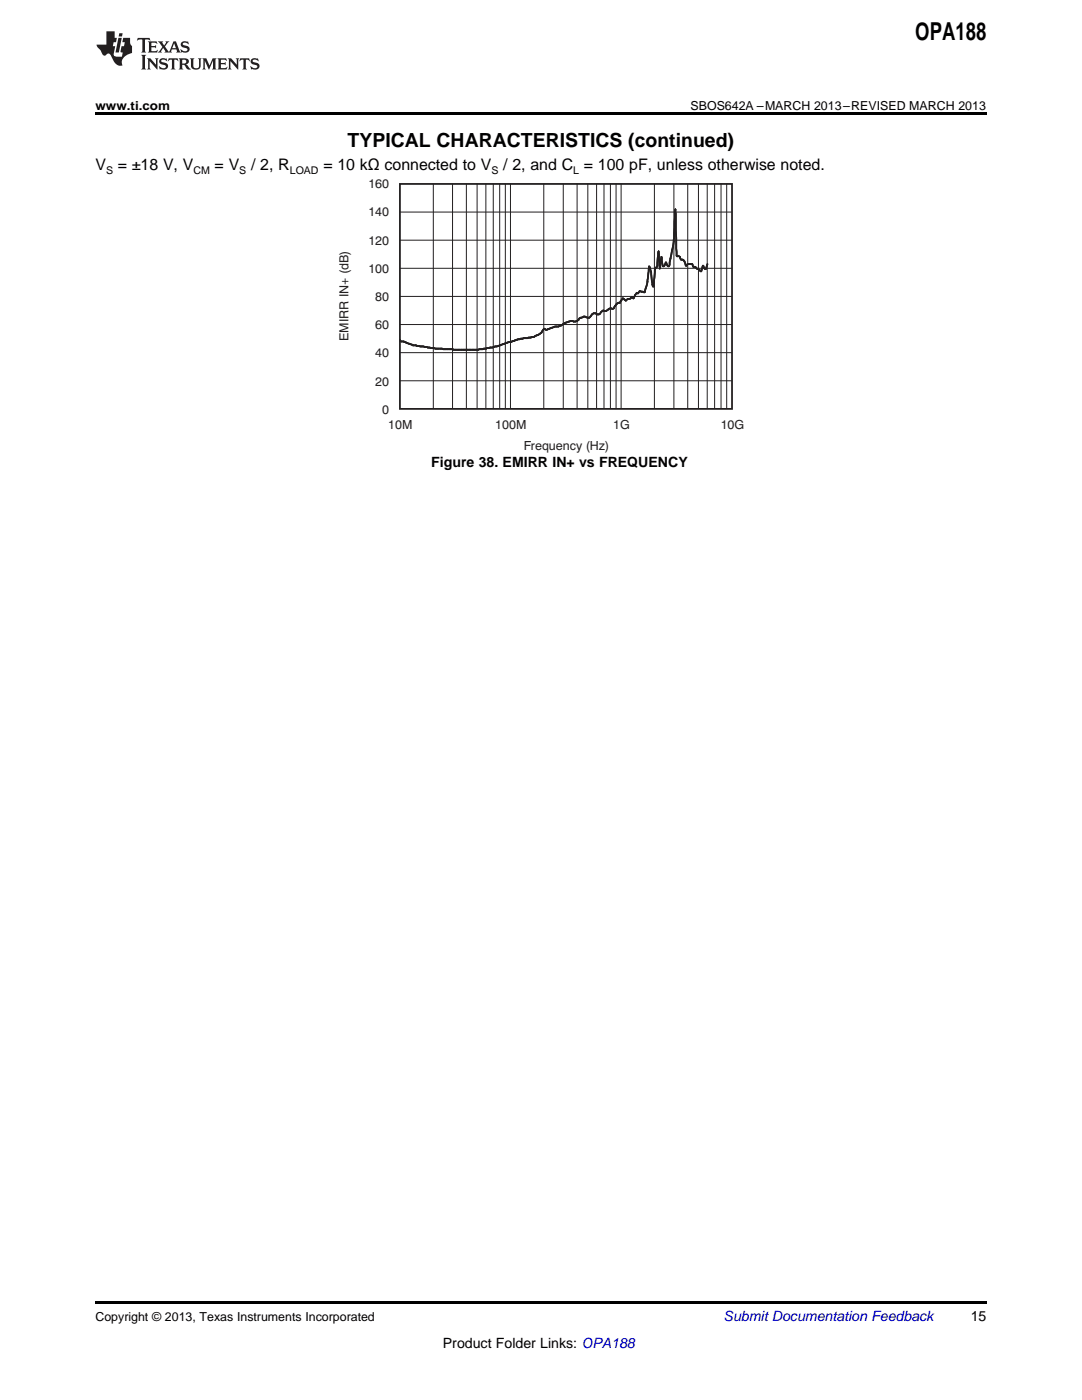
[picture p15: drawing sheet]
<svg xmlns="http://www.w3.org/2000/svg" width="216mm" height="279mm" viewBox="0 0 216 279" stroke-linecap="round" stroke-linejoin="round" font-family="sans-serif">
<defs><g id="words">
<text font-size="4.9" x="182.6" y="7.9">OPA188</text>
<text font-size="3.9" x="69.4" y="29.3">TYPICAL CHARACTERISTICS (continued)</text>
<g font-size="3.2">
<text x="19" y="34">V</text>
<text x="23.5" y="34">= ±18 V, V</text>
<text x="42.8" y="34">= V</text>
<text x="50.1" y="34">/ 2, R</text>
<text x="64.5" y="34">= 10 kΩ connected to V</text>
<text x="100.4" y="34">/ 2, and C = 100 pF, unless otherwise noted.</text>
</g>
<g font-size="2.8">
<text x="86" y="93.2">Figure 38. EMIRR IN+ vs FREQUENCY</text>
<text x="193.7" y="263.6">15</text>
<text x="88.4" y="269">Product Folder Links: OPA188</text>
</g>
<text font-size="2.8" fill="#0000c8" x="144.4" y="263.6">Submit Documentation Feedback</text>
<g font-size="2.5">
<text x="19" y="21.9">www.ti.com</text>
<text x="137.8" y="21.9">SBOS642A –MARCH 2013–REVISED MARCH 2013</text>
<text x="19" y="263.6">Copyright © 2013, Texas Instruments Incorporated</text>
</g>
<g font-size="2.5" fill="#231f20">
<text x="73.5" y="37.6">160</text>
<text x="73.5" y="43.2">140</text>
<text x="73.5" y="48.8">120</text>
<text x="73.5" y="54.4">100</text>
<text x="74.9" y="60.1">80</text>
<text x="74.9" y="65.7">60</text>
<text x="69.6" y="68.1" transform="rotate(-90 69.6 68.1)">EMIRR IN+ (dB)</text>
<text x="74.9" y="71.3">40</text>
<text x="74.9" y="77">20</text>
<text x="76.3" y="82.6">0</text>
<text x="77.5" y="85.7">10M</text>
<text x="98.8" y="85.7">100M</text>
<text x="104.5" y="89.8">Frequency (Hz)</text>
<text x="122.4" y="85.7">1G</text>
<text x="143.8" y="85.7">10G</text>
</g>
<g font-size="2.1">
<text x="21.2" y="34.6">S</text>
<text x="38.6" y="34.6">CM</text>
<text x="47.7" y="34.6">S</text>
<text x="57.8" y="34.6">LOAD</text>
<text x="98" y="34.6">S</text>
<text x="114.4" y="34.6">L</text>
</g>
</g></defs>
<path d="M19 259.7h177.8v.5h-177.8z" fill="#000"/>
<path d="M111.5 95h.3v.7h-.3z" fill="#fff"/>
<path d="M79.8 36.7h66.3v44.9h-66.3zM141.2 52.7a1.09 1.09 0 0 1-.5 1l-.4-.7-.4 1.1-1.2-.8h-.3l-.3-.6h-.9l-.3 .3a1.36 1.36 0 0 0-1.1-1.3l-.1-.4-.4-.3-.1 .2-.2-.2-.2-9.2-.1 .3a39.7 39.7 0 0 1-1.2 10.9v.1l-.3-.1-.3-.6-.3 .5-.3 .2-.3-1.8-.3 2.3-.3-3.4-.2 2.7-.5 1-.4 3.3-.2-1a7.8 7.8 0 0 0-.6-3.1l-.1 1a13.4 13.4 0 0 1-.8 4.2l-.3-.1a.78 .78 0 0 0-1.1 .3l-.1-.1-.7 1.1-.3-.2-.4 .4a.7 .7 0 0 0-.8 .3l-.6-.5-.6 .9a1.65 1.65 0 0 0-1.2 1.1l-.4 .1a1.07 1.07 0 0 0-1.2 .5l-.6-.1-.4 .4a.65 .65 0 0 1-1.1 .1 1.49 1.49 0 0 0-1.2 .9l-1.2-.2-.9 .4a.93 .93 0 0 1-1.3 .5 5.6 5.6 0 0 0-2.5 1l-.9 .1-1.7 .6-.5-.2a4.3 4.3 0 0 1-3.2 1.8l-2 .3-1.4 .6h-.4a28.1 28.1 0 0 1-6.2 1.5l-7-.1-2.5-.2-3-.6a2.22 2.22 0 0 1-1.6-.4l-.7-.4h-.6l-.2-.3" fill="none" stroke="#231f20" stroke-width=".36"/>
<g fill="none" stroke="#231f20" stroke-width=".2">
<path d="M86.5 36.7v44.9M90.3 36.7v44.9M93.1 36.7v44.9M95.2 36.7v44.9M96.9 36.7v44.9M98.4 36.7v44.9M99.7 36.7v44.9M100.8 36.7v44.9M101.9 36.7v44.9M108.5 36.7v44.9M112.4 36.7v44.9M115.2 36.7v44.9"/>
<path d="M117.3 36.7v44.9M119 36.7v44.9M120.5 36.7v44.9M121.8 36.7v44.9M122.9 36.7v44.9M123.9 36.7v44.9M130.6 36.7v44.9M134.5 36.7v44.9M137.2 36.7v44.9M139.4 36.7v44.9M141.1 36.7v44.9M142.6 36.7v44.9"/>
<path d="M143.9 36.7v44.9M145 36.7v44.9M79.8 59.2h66.3M79.8 53.5h66.3M79.8 47.9h66.3M79.8 42.3h66.3M79.8 76h66.3M79.8 70.4h66.3M79.8 64.8h66.3"/>
</g>
<path d="M19 22.5h177.8v.5h-177.8z" fill="#000"/>
<g fill="#231f20">
<path d="M27.5 7.6l-.1 .5 .4-.2h.6v.1v2.1l-.2 .4h1l-.3-.4v-2.1l.1-.1h.5l.5 .2-.2-.5zM29.5 8.3l.2 .3v1.5l-.2 .4h1.8l.2-.6a1.04 1.04 0 0 1-1.3 .2v-.7h.6l.3 .2v-.6l-.3 .2h-.6v-.6l.8-.1 .4 .3-.2-.5zM31.5 8.3l.9 1.1-.9 1.1h.8l-.2-.2 .5-.7 .4 .7-.2 .2h1.5l-.1-.2 .1-.4h.9l.1 .4-.2 .2h1l-.3-.3-.7-1.9h-.5l-.9 2-.8-1 .9-1h-.8l.1 .3-.3 .5-.4-.6 .2-.2zM34.7 8.6l.4 1h-.7zM36.3 8.4a.63 .63 0 0 0-.2 .7 .63 .63 0 0 0 .6 .4l.6 .2 .1 .2a.75 .75 0 0 1-.7 .4 .75 .75 0 0 1-.6-.5l.1 .7 .1-.1a1.11 1.11 0 0 0 1.5-.6 1.13 1.13 0 0 0-1.2-.8l-.1-.4a1.04 1.04 0 0 1 1.2 .2l-.2-.5-.1 .1-.5-.2zM28.2 10.9l.2 .4v2.2l-.2 .4h1l-.3-.4v-2.2l.3-.4zM29.3 11.6l.3 .4v1.5l-.3 .4h.8l-.2-.4v-1.3l1.5 1.7v-1.9l.2-.4h-.7l.2 .4v.9l-1.1-1.3zM32 11.8a.62 .62 0 0 0-.2 .7 .62 .62 0 0 0 .6 .4l.6 .1 .1 .3a.76 .76 0 0 1-.7 .3 .76 .76 0 0 1-.6-.4l.1 .7 .1-.1a1.11 1.11 0 0 0 1.5-.6 1.13 1.13 0 0 0-1.2-.8l-.1-.4a1.04 1.04 0 0 1 1.2 .2l-.2-.6-.1 .1-.5-.1zM33.7 11.6l-.2 .6a.61 .61 0 0 1 .8-.3v1.6l-.2 .4h.9l-.2-.4v-1.6a.63 .63 0 0 1 .8 .3l-.2-.6zM35.6 11.6l.3 .4v1.5l-.3 .4h1l-.2-.2v-.8l.5 .2a.76 .76 0 0 0 1.2 .7l-1-1a.58 .58 0 0 0 .6-.5 .58 .58 0 0 0-.5-.6zM36.4 11.9h.1a.45 .45 0 0 1 .5 .1 .45 .45 0 0 1 .1 .5l-.7 .2zM37.9 11.6l.2 .2a2.17 2.17 0 0 0 .3 1.9 .99 .99 0 0 0 1.6-.6v-1.1l.2-.4h-.7l.2 .2a1.92 1.92 0 0 1-.2 1.8 .6 .6 0 0 1-.9-.5v-1.1l.2-.4zM40.4 11.6l.2 .4v1.5l-.2 .4h.7l-.2-.4v-1.4l.8 1.8 .8-1.8v1.4l-.2 .4h.9l-.2-.4v-1.5l.2-.4h-.8l-.6 1.5-.6-1.5zM43.4 11.6l.2 .4v1.5l-.2 .4h1.8l.2-.6a1.04 1.04 0 0 1-1.3 .1v-.6h.5l.4 .2v-.6l-.4 .2h-.5v-.7h.8l.3 .3-.1-.6zM45.5 11.6l.2 .4v1.5l-.2 .4h.7l-.2-.4v-1.3l1.5 1.7v-1.9l.2-.4h-.7l.2 .4v.9l-1.1-1.3zM47.9 11.6l-.1 .6a.61 .61 0 0 1 .8-.3v1.6l-.3 .4h1l-.3-.4 .1-1.6a.63 .63 0 0 1 .7 .3l-.1-.6zM50.2 11.8a.62 .62 0 0 0-.2 .7 .62 .62 0 0 0 .6 .4l.6 .1 .2 .3a.76 .76 0 0 1-.8 .3 .76 .76 0 0 1-.6-.4l.1 .7 .2-.1a1.11 1.11 0 0 0 1.5-.6 1.13 1.13 0 0 0-1.3-.8l-.1-.4a1.04 1.04 0 0 1 1.2 .2l-.1-.6-.2 .1-.5-.1z"/>
<path d="M21.2 6.3v2.6h-1.9l.1 .4 .7 .9a.91 .91 0 0 0 1 .8 .56 .56 0 0 1 .5-.3 .56 .56 0 0 1 .5 .3l.4 .8a1.53 1.53 0 0 0 1.9 1.2 1.54 1.54 0 0 1 1-2.1l.9-.3v-1.4a1.52 1.52 0 0 1-.3-1.6h-1.4l-.2 .8h.5l-.2 .8h-.4l-.2 1v.2l.4 .1-.2 .8a1.93 1.93 0 0 1-1.6-.3l.3-1.8h-.5l.2-.8h.4l.2-.8h-.4v-1.3zM23.6 7.6l-.6 2.9h.7l.6-2.9zM23.8 6.6l-.1 .7h.6l.2-.7z"/>
</g>
<use href="#words"/>
</svg>
